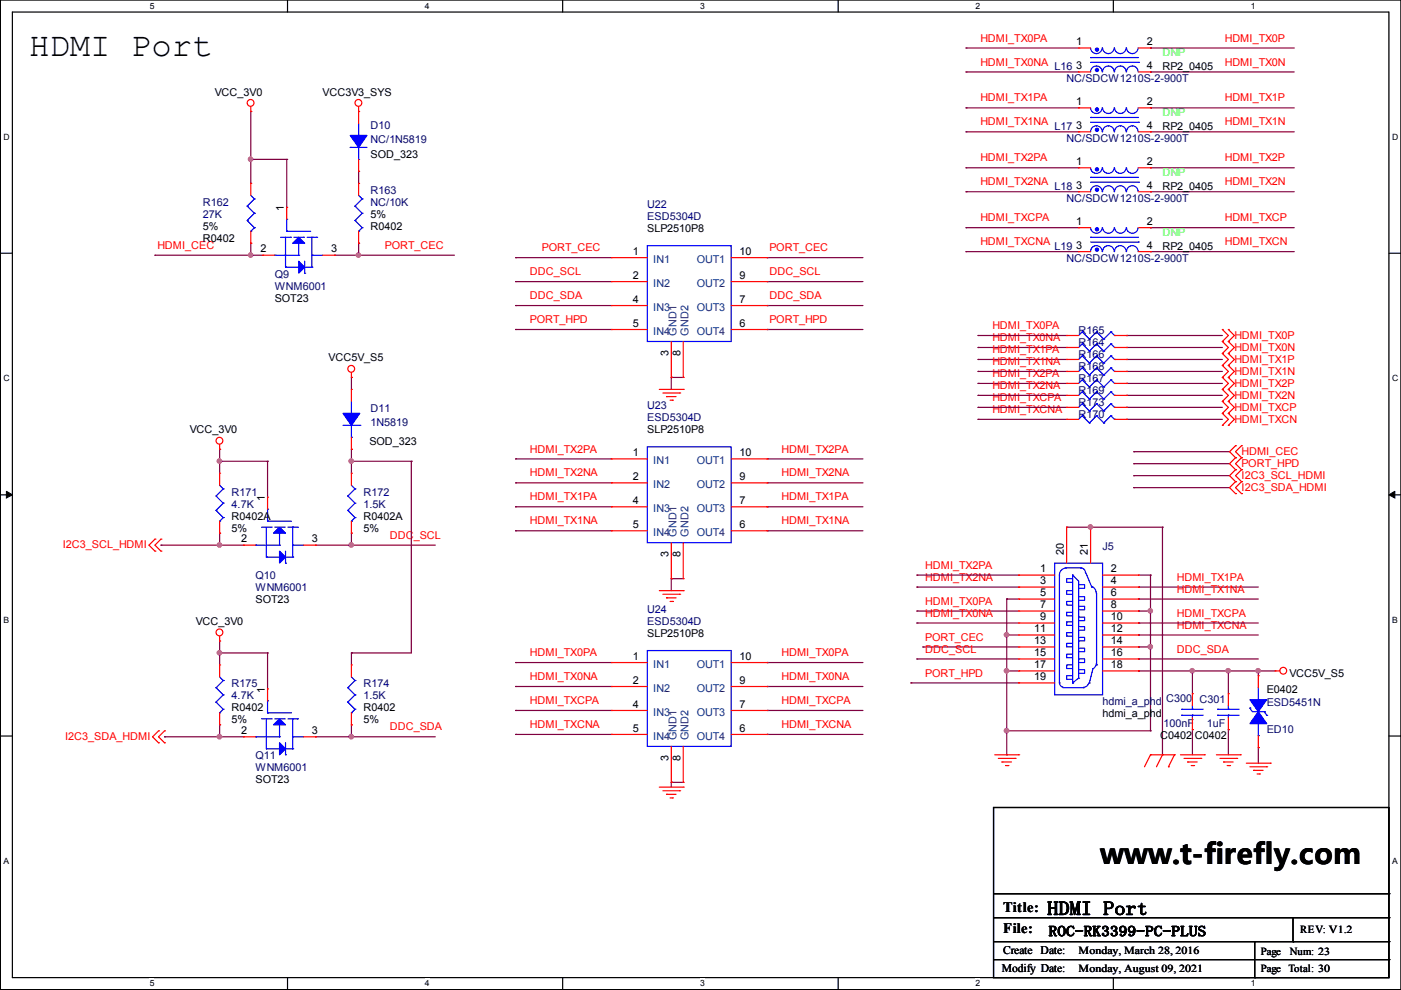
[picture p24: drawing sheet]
<svg xmlns="http://www.w3.org/2000/svg" width="297mm" height="210mm" viewBox="0 0 297 210" stroke-linecap="round" stroke-linejoin="round" font-family="sans-serif">
<defs><g id="words">
<text font-size="7.2" x="6.2" y="12">HDMI Port</text>
<text font-size="6" x="233.3" y="183.2">www.t-firefly.com</text>
<text font-size="4.1" x="222.1" y="194">HDMI Port</text>
<g font-size="3">
<text x="212.7" y="193.3">Title:</text>
<text x="212.7" y="197.9">File:</text>
<text x="222.3" y="198.5">ROC-RK3399-PC-PLUS</text>
</g>
<g font-size="2.5">
<text x="212.7" y="202.4">Create Date:</text>
<text x="212.4" y="206.2">Modify Date:</text>
</g>
<g font-size="2.3" fill="#f00">
<text x="207.9" y="8.8">HDMI_TX0PA</text>
<text x="259.7" y="8.8">HDMI_TX0P</text>
<text x="207.9" y="13.9">HDMI_TX0NA</text>
<text x="259.7" y="13.9">HDMI_TX0N</text>
<text x="207.9" y="21.5">HDMI_TX1PA</text>
<text x="259.7" y="21.5">HDMI_TX1P</text>
<text x="207.9" y="26.6">HDMI_TX1NA</text>
<text x="259.7" y="26.6">HDMI_TX1N</text>
<text x="207.9" y="34.2">HDMI_TX2PA</text>
<text x="259.7" y="34.2">HDMI_TX2P</text>
<text x="207.9" y="39.3">HDMI_TX2NA</text>
<text x="259.7" y="39.3">HDMI_TX2N</text>
<text x="207.9" y="46.9">HDMI_TXCPA</text>
<text x="259.7" y="46.9">HDMI_TXCP</text>
<text x="33.4" y="52.8">HDMI_CEC</text>
<text x="81.6" y="52.8">PORT_CEC</text>
<text x="114.9" y="53.3">PORT_CEC</text>
<text x="163.2" y="53.3">PORT_CEC</text>
<text x="207.9" y="52">HDMI_TXCNA</text>
<text x="259.7" y="52">HDMI_TXCN</text>
<text x="112.4" y="58.3">DDC_SCL</text>
<text x="163.2" y="58.3">DDC_SCL</text>
<text x="112.4" y="63.4">DDC_SDA</text>
<text x="163.2" y="63.4">DDC_SDA</text>
<text x="112.4" y="68.5">PORT_HPD</text>
<text x="163.2" y="68.5">PORT_HPD</text>
<text x="210.4" y="69.8">HDMI_TX0PA</text>
<text x="261.7" y="71.8">HDMI_TX0P</text>
<text x="210.4" y="72.3">HDMI_TX0NA</text>
<text x="210.4" y="74.9">HDMI_TX1PA</text>
<text x="210.4" y="77.4">HDMI_TX1NA</text>
<text x="261.7" y="74.4">HDMI_TX0N</text>
<text x="261.7" y="76.9">HDMI_TX1P</text>
<text x="210.4" y="79.9">HDMI_TX2PA</text>
<text x="210.4" y="82.5">HDMI_TX2NA</text>
<text x="261.7" y="79.4">HDMI_TX1N</text>
<text x="261.7" y="82">HDMI_TX2P</text>
<text x="210.4" y="87.6">HDMI_TXCNA</text>
<text x="210.4" y="85">HDMI_TXCPA</text>
<text x="261.7" y="84.5">HDMI_TX2N</text>
<text x="261.7" y="87.1">HDMI_TXCP</text>
<text x="261.7" y="89.6">HDMI_TXCN</text>
<text x="112.4" y="95.9">HDMI_TX2PA</text>
<text x="165.7" y="95.9">HDMI_TX2PA</text>
<text x="112.4" y="101">HDMI_TX2NA</text>
<text x="165.7" y="101">HDMI_TX2NA</text>
<text x="263.2" y="99">PORT_HPD</text>
<text x="263.2" y="101.5">I2C3_SCL_HDMI</text>
<text x="263.2" y="96.4">HDMI_CEC</text>
<text x="112.4" y="106.1">HDMI_TX1PA</text>
<text x="165.7" y="106.1">HDMI_TX1PA</text>
<text x="263.2" y="104.1">I2C3_SDA_HDMI</text>
<text x="112.4" y="111.2">HDMI_TX1NA</text>
<text x="165.7" y="111.2">HDMI_TX1NA</text>
<text x="13.3" y="116.3">I2C3_SCL_HDMI</text>
<text x="82.6" y="114.2">DDC_SCL</text>
<text x="196.2" y="123.1">HDMI_TX2NA</text>
<text x="196.2" y="120.6">HDMI_TX2PA</text>
<text x="249.5" y="123.1">HDMI_TX1PA</text>
<text x="249.5" y="125.7">HDMI_TX1NA</text>
<text x="196.2" y="128.2">HDMI_TX0PA</text>
<text x="196.2" y="130.7">HDMI_TX0NA</text>
<text x="249.5" y="130.7">HDMI_TXCPA</text>
<text x="196.2" y="135.8">PORT_CEC</text>
<text x="249.5" y="133.3">HDMI_TXCNA</text>
<text x="112.4" y="139.1">HDMI_TX0PA</text>
<text x="165.7" y="139.1">HDMI_TX0PA</text>
<text x="196.2" y="143.4">PORT_HPD</text>
<text x="196.2" y="138.4">DDC_SCL</text>
<text x="249.5" y="138.4">DDC_SDA</text>
<text x="112.4" y="144.2">HDMI_TX0NA</text>
<text x="112.4" y="149.3">HDMI_TXCPA</text>
<text x="165.7" y="144.2">HDMI_TX0NA</text>
<text x="165.7" y="149.3">HDMI_TXCPA</text>
<text x="82.6" y="154.9">DDC_SDA</text>
<text x="112.4" y="154.4">HDMI_TXCNA</text>
<text x="165.7" y="154.4">HDMI_TXCNA</text>
<text x="13.8" y="156.9">I2C3_SDA_HDMI</text>
</g>
<g font-size="2.3">
<text x="228.2" y="9.6">1</text>
<text x="243.2" y="9.6">2</text>
<text x="228.2" y="14.7">3</text>
<text x="243.2" y="14.7">4</text>
<text x="246.5" y="14.9">RP2_0405</text>
<text x="45.6" y="20.2">VCC_3V0</text>
<text x="68.4" y="20.2">VCC3V3_SYS</text>
<text x="228.2" y="22.3">1</text>
<text x="243.2" y="22.3">2</text>
<text x="228.2" y="27.4">3</text>
<text x="243.2" y="27.4">4</text>
<text x="246.5" y="27.6">RP2_0405</text>
<text x="78.6" y="33.5">SOD_323</text>
<text x="228.2" y="35">1</text>
<text x="243.2" y="35">2</text>
<text x="228.2" y="40.1">3</text>
<text x="243.2" y="40.1">4</text>
<text x="246.5" y="40.3">RP2_0405</text>
<text x="60.2" y="44.7" transform="rotate(-90 60.2 44.7)">1</text>
<text x="78.6" y="46.2">5%</text>
<text x="228.2" y="47.7">1</text>
<text x="243.2" y="47.7">2</text>
<text x="43" y="51.2">R0402</text>
<text x="43" y="48.7">5%</text>
<text x="55.2" y="53.5">2</text>
<text x="70.2" y="53.5">3</text>
<text x="78.6" y="48.7">R0402</text>
<text x="137.2" y="49.2">SLP2510P8</text>
<text x="228.2" y="52.8">3</text>
<text x="243.2" y="52.8">4</text>
<text x="246.5" y="53">RP2_0405</text>
<text x="134.2" y="54">1</text>
<text x="134.2" y="59.1">2</text>
<text x="156.8" y="59.1">9</text>
<text x="156.8" y="54">10</text>
<text x="58.3" y="63.9">SOT23</text>
<text x="134.2" y="64.2">4</text>
<text x="156.8" y="64.2">7</text>
<text x="134.2" y="69.3">5</text>
<text x="156.8" y="69.3">6</text>
<text x="69.7" y="76.6">VCC5V_S5</text>
<text x="141.7" y="75.5" transform="rotate(-90 141.7 75.5)">3</text>
<text x="144.3" y="75.5" transform="rotate(-90 144.3 75.5)">8</text>
<text x="40.2" y="91.9">VCC_3V0</text>
<text x="78.3" y="94.4">SOD_323</text>
<text x="137.2" y="91.9">SLP2510P8</text>
<text x="134.2" y="96.7">1</text>
<text x="134.2" y="101.8">2</text>
<text x="156.8" y="101.8">9</text>
<text x="156.8" y="96.7">10</text>
<text x="56.1" y="106.2" transform="rotate(-90 56.1 106.2)">1</text>
<text x="134.2" y="106.9">4</text>
<text x="156.8" y="106.9">7</text>
<text x="49.1" y="110.2">R0402A</text>
<text x="49.1" y="112.7">5%</text>
<text x="77" y="110.2">R0402A</text>
<text x="77" y="112.7">5%</text>
<text x="134.2" y="111.9">5</text>
<text x="156.8" y="111.9">6</text>
<text x="51.1" y="115">2</text>
<text x="66.1" y="115">3</text>
<text x="141.7" y="118.1" transform="rotate(-90 141.7 118.1)">3</text>
<text x="144.3" y="118.1" transform="rotate(-90 144.3 118.1)">8</text>
<text x="225.6" y="117.6" transform="rotate(-90 225.6 117.6)">20</text>
<text x="230.6" y="117.6" transform="rotate(-90 230.6 117.6)">21</text>
<text x="220.6" y="121.3">1</text>
<text x="220.6" y="123.9">3</text>
<text x="235.5" y="121.3">2</text>
<text x="235.5" y="123.9">4</text>
<text x="54.2" y="127.9">SOT23</text>
<text x="220.6" y="126.4">5</text>
<text x="220.6" y="129">7</text>
<text x="220.6" y="131.5">9</text>
<text x="235.5" y="126.4">6</text>
<text x="235.5" y="129">8</text>
<text x="235.5" y="131.5">10</text>
<text x="41.5" y="132.5">VCC_3V0</text>
<text x="137.2" y="135.1">SLP2510P8</text>
<text x="219.3" y="134">11</text>
<text x="219.3" y="136.6">13</text>
<text x="235.5" y="134">12</text>
<text x="235.5" y="136.6">14</text>
<text x="134.2" y="139.9">1</text>
<text x="156.8" y="139.9">10</text>
<text x="219.3" y="139.1">15</text>
<text x="219.3" y="141.7">17</text>
<text x="235.5" y="139.1">16</text>
<text x="235.5" y="141.7">18</text>
<text x="273.4" y="143.4">VCC5V_S5</text>
<text x="56.1" y="146.8" transform="rotate(-90 56.1 146.8)">1</text>
<text x="134.2" y="145">2</text>
<text x="156.8" y="145">9</text>
<text x="219.3" y="144.2">19</text>
<text x="268.6" y="147">E0402</text>
<text x="49.1" y="150.8">R0402</text>
<text x="49.1" y="153.3">5%</text>
<text x="51.1" y="155.6">2</text>
<text x="66.1" y="155.6">3</text>
<text x="77" y="150.8">R0402</text>
<text x="77" y="153.3">5%</text>
<text x="134.2" y="150">4</text>
<text x="134.2" y="155.1">5</text>
<text x="156.8" y="155.1">6</text>
<text x="156.8" y="150">7</text>
<text x="233.8" y="152.1">hdmi_a_phd</text>
<text x="141.7" y="161.3" transform="rotate(-90 141.7 161.3)">3</text>
<text x="144.3" y="161.3" transform="rotate(-90 144.3 161.3)">8</text>
<text x="246" y="156.6">C0402</text>
<text x="253.3" y="156.6">C0402</text>
<text x="54.2" y="166">SOT23</text>
<text x="275.7" y="197.9">REV: V1.2</text>
<text x="228.7" y="202.2">Monday, March 28, 2016</text>
<text x="267.3" y="202.5">Page</text>
<text x="273.5" y="202.5">Num: 23</text>
<text x="228.7" y="206">Monday, August 09, 2021</text>
<text x="267.3" y="206">Page</text>
<text x="273.2" y="206">Total: 30</text>
</g>
<g font-size="2.3" fill="#01ff00">
<text x="246.5" y="11.9">DNP</text>
<text x="246.5" y="24.6">DNP</text>
<text x="246.5" y="37.3">DNP</text>
<text x="246.5" y="50">DNP</text>
</g>
<g font-size="2.3" fill="#00007f">
<text x="223.6" y="14.9">L16</text>
<text x="226.1" y="17.5">NC/SDCW1210S-2-900T</text>
<text x="78.6" y="27.4">D10</text>
<text x="223.6" y="27.6">L17</text>
<text x="78.6" y="30.4">NC/1N5819</text>
<text x="226.1" y="30.2">NC/SDCW1210S-2-900T</text>
<text x="78.6" y="41.1">R163</text>
<text x="223.6" y="40.3">L18</text>
<text x="43" y="43.6">R162</text>
<text x="43" y="46.2">27K</text>
<text x="78.6" y="43.6">NC/10K</text>
<text x="137.2" y="44.1">U22</text>
<text x="137.2" y="46.7">ESD5304D</text>
<text x="226.1" y="42.9">NC/SDCW1210S-2-900T</text>
<text x="223.6" y="53">L19</text>
<text x="58.3" y="58.9">Q9</text>
<text x="226.1" y="55.6">NC/SDCW1210S-2-900T</text>
<text x="58.3" y="61.4">WNM6001</text>
<text x="228.7" y="70.8">R165</text>
<text x="228.7" y="75.9">R166</text>
<text x="228.7" y="73.3">R164</text>
<text x="228.7" y="81">R167</text>
<text x="228.7" y="78.4">R168</text>
<text x="228.7" y="83.5">R169</text>
<text x="78.6" y="87.3">D11</text>
<text x="137.2" y="86.8">U23</text>
<text x="137.2" y="89.3">ESD5304D</text>
<text x="228.7" y="88.6">R170</text>
<text x="228.7" y="86">R173</text>
<text x="78.6" y="90.4">1N5819</text>
<text x="49.1" y="105.1">R171</text>
<text x="49.1" y="107.6">4.7K</text>
<text x="77" y="105.1">R172</text>
<text x="77" y="107.6">1.5K</text>
<text x="233.8" y="116.5">J5</text>
<text x="54.2" y="122.9">Q10</text>
<text x="54.2" y="125.4">WNM6001</text>
<text x="137.2" y="130">U24</text>
<text x="137.2" y="132.5">ESD5304D</text>
<text x="49.1" y="145.7">R175</text>
<text x="49.1" y="148.3">4.7K</text>
<text x="77" y="145.7">R174</text>
<text x="77" y="148.3">1.5K</text>
<text x="233.8" y="149.5">hdmi_a_phd</text>
<text x="247.2" y="148.8">C300</text>
<text x="254.3" y="149">C301</text>
<text x="268.6" y="149.8">ESD5451N</text>
<text x="246.7" y="154.1">100nF</text>
<text x="255.9" y="154.1">1uF</text>
<text x="268.6" y="155.4">ED10</text>
<text x="54.2" y="161">Q11</text>
<text x="54.2" y="163.5">WNM6001</text>
</g>
<g font-size="2.3" fill="#003f7f">
<text x="138.5" y="55.7">IN1</text>
<text x="147.7" y="55.7">OUT1</text>
<text x="138.5" y="60.8">IN2</text>
<text x="138.5" y="65.9">IN3</text>
<text x="147.7" y="65.9">OUT3</text>
<text x="147.7" y="60.8">OUT2</text>
<text x="138.5" y="71">IN4</text>
<text x="143.4" y="71.1" transform="rotate(-90 143.4 71.1)">GND1</text>
<text x="146" y="71.1" transform="rotate(-90 146 71.1)">GND2</text>
<text x="147.7" y="71">OUT4</text>
<text x="138.5" y="98.4">IN1</text>
<text x="147.7" y="98.4">OUT1</text>
<text x="138.5" y="103.5">IN2</text>
<text x="147.7" y="103.5">OUT2</text>
<text x="138.5" y="108.6">IN3</text>
<text x="138.5" y="113.6">IN4</text>
<text x="143.4" y="113.8" transform="rotate(-90 143.4 113.8)">GND1</text>
<text x="146" y="113.8" transform="rotate(-90 146 113.8)">GND2</text>
<text x="147.7" y="113.6">OUT4</text>
<text x="147.7" y="108.6">OUT3</text>
<text x="138.5" y="141.6">IN1</text>
<text x="147.7" y="141.6">OUT1</text>
<text x="138.5" y="146.7">IN2</text>
<text x="147.7" y="146.7">OUT2</text>
<text x="138.5" y="151.7">IN3</text>
<text x="147.7" y="151.7">OUT3</text>
<text x="138.5" y="156.8">IN4</text>
<text x="143.4" y="157" transform="rotate(-90 143.4 157)">GND1</text>
<text x="146" y="157" transform="rotate(-90 146 157)">GND2</text>
<text x="147.7" y="156.8">OUT4</text>
</g>
<g font-size="1.8">
<text x="31.7" y="1.9">5</text>
<text x="90.1" y="1.9">4</text>
<text x="148.4" y="1.9">3</text>
<text x="206.8" y="1.9">2</text>
<text x="265.2" y="1.9">1</text>
<text x=".8" y="29.7">D</text>
<text x="295.1" y="29.7">D</text>
<text x=".8" y="80.9">C</text>
<text x="295.1" y="80.9">C</text>
<text x=".8" y="132.1">B</text>
<text x="295.1" y="132.1">B</text>
<text x=".8" y="183.2">A</text>
<text x="295.1" y="183.2">A</text>
<text x="31.7" y="209.1">5</text>
<text x="90.1" y="209.1">4</text>
<text x="148.4" y="209.1">3</text>
<text x="206.8" y="209.1">2</text>
<text x="265.2" y="209.1">1</text>
</g>
</g></defs>
<path d="M.1 0h296.9v209.8h-296.9zM2.6 2.6h291.9v204.7h-291.9z" fill="none" stroke="#000" stroke-width=".25"/>
<g fill="#fff">
<path d="M31.8 .3h.9v1.9h-.9z"/>
<path d="M31.8 207.5h.9v2h-.9z"/>
</g>
<path d="M61 0v2.6M61 207.3v2.5" fill="none" stroke="#000" stroke-width=".25"/>
<g fill="#fff">
<path d="M90.1 .3h.9v1.9h-.9z"/>
<path d="M90.1 207.5h.9v2h-.9z"/>
</g>
<path d="M119.3 0v2.6M119.3 207.3v2.5" fill="none" stroke="#000" stroke-width=".25"/>
<g fill="#fff">
<path d="M148.4 .3h1v1.9h-1z"/>
<path d="M148.4 207.5h1v2h-1z"/>
</g>
<path d="M177.7 0v2.6M177.7 207.3v2.5" fill="none" stroke="#000" stroke-width=".25"/>
<g fill="#fff">
<path d="M206.8 .3h1v1.9h-1z"/>
<path d="M206.8 207.5h1v2h-1z"/>
</g>
<path d="M236.1 0v2.6M236.1 207.3v2.5" fill="none" stroke="#000" stroke-width=".25"/>
<g fill="#fff">
<path d="M265.2 .3h.9v1.9h-.9z"/>
<path d="M265.2 207.5h.9v2h-.9z"/>
<path d="M.8 28.1h1.1v2h-1.1z"/>
<path d="M295.1 28.1h1.2v2h-1.2z"/>
<path d="M.8 79.3h1.1v1.9h-1.1z"/>
<path d="M295.1 79.3h1.2v1.9h-1.2z"/>
</g>
<path d="M.1 53.7h2.5M294.5 53.7h2.5" fill="none" stroke="#000" stroke-width=".25"/>
<g fill="#fff">
<path d="M.8 130.5h1.1v1.9h-1.1z"/>
<path d="M295.1 130.5h1.1v1.9h-1.1z"/>
</g>
<path d="M.1 104.9h2.5M294.5 104.9h2.5" fill="none" stroke="#000" stroke-width=".25"/>
<path d="M1.4 104.2l1.2 .7-1.2 .7zM294.5 104.9l1.2-.7v1.4z" fill="#000" stroke="#000" stroke-width=".21"/>
<g fill="#fff">
<path d="M.8 181.6h1v2h-1z"/>
<path d="M295.1 181.6h1.1v2h-1.1z"/>
</g>
<g fill="none" stroke="#000" stroke-width=".25">
<path d="M.1 156.1h2.5M294.5 156.1h2.5M210.7 171.2h83.8v36.1h-83.8zM210.7 189.5h83.8M210.7 194.6h83.8M210.7 199.7h83.8M266 199.7v7.6M274.2 199.7h.1M274.2 194.6v5.1M294.5 189.5h.1M294.5 194.6h.1M294.5 199.7h.1"/>
<path d="M210.7 203.5h83.8M266 207.3h.1M294.5 203.5h.1"/>
</g>
<g fill="none" stroke="#7f003f" stroke-width=".25">
<path d="M204.8 15.3h.1M204.8 10.2h.1M204.8 15.3h23.9M204.8 10.2h23.9M243.9 10.2h.1M243.9 15.3h.1M243.9 15.3h30.5M243.9 10.2h30.5M53.2 23.6h.1M53.2 33.8h.1M53.2 23.6v15.3M53.2 33.8h7.6"/>
<path d="M60.8 33.8h.1M60.8 33.8v10.2M76 36.3h.1M76 36.3v2.6M204.8 22.9h.1M204.8 28h.1M204.8 35.6h.1M204.8 22.9h23.9M204.8 28h23.9M204.8 35.6h23.9M243.9 28h.1M243.9 22.9h.1"/>
<path d="M243.9 35.6h.1M243.9 22.9h30.5M243.9 28h30.5M243.9 35.6h30.5M32.9 54.1h.1M32.9 54.1h22.8M53.2 51.6h.1M53.2 54.1h.1M53.2 51.6v2.5M71 54.1h.1M71 54.1h25.4M76 54.1h.1"/>
<path d="M76 51.6h.1M76 51.6v2.5M109.3 54.6h.1M109.3 59.7h.1M109.3 54.6h20.3M109.3 59.7h20.3M162.6 54.6h.1M162.6 59.7h.1M162.6 54.6h20.4M162.6 59.7h20.4M204.8 40.7h.1M204.8 48.3h.1"/>
<path d="M204.8 53.4h.1M204.8 40.7h23.9M204.8 48.3h23.9M204.8 53.4h23.9M243.9 40.7h.1M243.9 48.3h.1M243.9 53.4h.1M243.9 40.7h30.5M243.9 48.3h30.5M243.9 53.4h30.5M109.3 64.8h.1M109.3 69.9h.1"/>
<path d="M109.3 64.8h20.3M109.3 69.9h20.3M162.6 64.8h.1M162.6 69.9h.1M162.6 64.8h20.4M162.6 69.9h20.4M207.3 73.7h.1M207.3 76.2h.1M207.3 78.8h.1M207.3 71.1h.1M207.3 71.1h18.8M207.3 73.7h18.8"/>
<path d="M207.3 76.2h18.8M207.3 78.8h18.8M238.8 71.1h.1M238.8 73.7h.1M238.8 76.2h.1M238.8 78.8h.1M238.8 71.1h20.4M238.8 73.7h20.4M238.8 76.2h20.4M238.8 78.8h20.4M46.6 97.8h.1M46.6 95.3h.1"/>
<path d="M46.6 95.3v5M46.6 97.8h10.1M56.7 97.8h.1M56.7 97.8v7.6M74.5 95.3h.1M74.5 80h.1M74.5 97.8h.1M74.5 80v2.6M74.5 95.3v5M74.5 97.8h12.7M87.2 97.8h.1M87.2 97.8v40.6h-12.7"/>
<path d="M109.3 97.3h.1M109.3 97.3h20.3M142.3 80h.1M142.3 80v2.6M142.3 80h2.6M162.6 97.3h.1M162.6 97.3h20.4M207.3 88.9h.1M207.3 86.4h.1M207.3 81.3h.1M207.3 83.8h.1M207.3 81.3h18.8"/>
<path d="M207.3 83.8h18.8M207.3 86.4h18.8M207.3 88.9h18.8M238.8 81.3h.1M238.8 83.8h.1M238.8 86.4h.1M238.8 88.9h.1M238.8 81.3h20.4M238.8 83.8h20.4M238.8 86.4h20.4M238.8 88.9h20.4M240.4 98.3h.1"/>
<path d="M240.4 95.8h.1M240.4 98.3h20.3M240.4 95.8h20.3M34.1 115.6h.1M34.1 115.6h17.5M46.6 115.6h.1M46.6 113h.1M46.6 113v2.6M66.9 115.6h.1M66.9 115.6h25.4M74.5 115.6h.1M74.5 113h.1"/>
<path d="M74.5 113v2.6M109.3 102.4h.1M109.3 107.5h.1M109.3 112.5h.1M109.3 102.4h20.3M109.3 107.5h20.3M109.3 112.5h20.3M162.6 107.5h.1M162.6 102.4h.1M162.6 112.5h.1M162.6 102.4h20.4M162.6 107.5h20.4"/>
<path d="M162.6 112.5h20.4M226.1 111.8h.1M226.1 111.8h20.4M231.2 111.8h.1M240.4 100.9h.1M240.4 103.4h.1M240.4 100.9h20.3M240.4 103.4h20.3M246.5 111.8h.1M246.5 111.8v48.2M46.6 138.4h.1M46.6 135.9h.1"/>
<path d="M46.6 135.9v5.1M46.6 138.4h10.1M56.7 138.4h.1M56.7 138.4v7.7M74.5 138.4h.1M74.5 138.4v2.6M142.3 122.7h.1M142.3 122.7h2.6M142.3 122.7v2.5M194.4 129.6h.1M194.4 124.5h.1M194.4 132.1h.1"/>
<path d="M194.4 121.9h.1M194.4 139.7h.1M194.4 129.6h21.6M194.4 124.5h21.6M194.4 139.7h21.6M194.4 132.1h21.6M194.4 121.9h21.6M195.7 137.2h.1M195.7 137.2h20.3M213.4 127h.1M213.4 134.6h.1M213.4 134.6h2.6"/>
<path d="M213.4 127v33M213.4 127h2.6M241.4 134.6h.1M241.4 139.7h.1M241.4 124.5h.1M241.4 132.1h.1M241.4 127h.1M241.4 129.6h.1M241.4 137.2h.1M241.4 137.2h2.5M241.4 129.6h2.5M241.4 134.6h25.4"/>
<path d="M241.4 124.5h25.4M241.4 139.7h25.4M241.4 132.1h25.4M241.4 127h25.4M241.4 121.9h2.5M243.9 121.9h.1M243.9 129.6h.1M243.9 137.2h.1M243.9 121.9v33.1M34.9 156.2h.1M34.9 156.2h16.7M46.6 153.7h.1"/>
<path d="M46.6 156.2h.1M46.6 153.7v2.5M66.9 156.2h.1M66.9 156.2h25.4M74.5 153.7h.1M74.5 156.2h.1M74.5 153.7v2.5M109.3 155.7h.1M109.3 140.5h.1M109.3 145.6h.1M109.3 150.6h.1M109.3 145.6h20.3"/>
<path d="M109.3 155.7h20.3M109.3 150.6h20.3M109.3 140.5h20.3M162.6 145.6h.1M162.6 155.7h.1M162.6 150.6h.1M162.6 140.5h.1M162.6 145.6h20.4M162.6 155.7h20.4M162.6 150.6h20.4M162.6 140.5h20.4M193.1 144.8h.1"/>
<path d="M193.1 144.8h22.9M213.4 142.3h.1M213.4 155h.1M213.4 142.3h2.6M213.4 155h30.5M241.4 142.3h.1M241.4 142.3h28.9M243.9 155h.1M252.8 154.7h.1M252.8 142.3h.1M252.8 142.3v4.8M252.8 154.7v5.3"/>
<path d="M260.4 154.7h.1M260.4 142.3h.1M260.4 142.3v4.8M260.4 154.7v5.3M266.8 142.3h.1M266.8 158.5h.1M266.8 142.3v1M266.8 158.5v3.3M142.3 165.9h.1M142.3 165.9h2.6M142.3 165.9v1M213.4 160h.1"/>
</g>
<g fill="#f0f" stroke="#f0f" stroke-width=".25">
<circle cx="74.5" cy="115.5" r=".47"/>
<circle cx="46.5" cy="115.5" r=".47"/>
<circle cx="46.5" cy="97.8" r=".47"/>
<circle cx="74.5" cy="156.2" r=".47"/>
<circle cx="46.5" cy="156.2" r=".47"/>
<circle cx="46.5" cy="138.4" r=".47"/>
<circle cx="74.5" cy="97.8" r=".47"/>
<circle cx="53.1" cy="33.8" r=".47"/>
<circle cx="53.1" cy="54.1" r=".47"/>
<circle cx="76" cy="54.1" r=".47"/>
<circle cx="213.4" cy="134.6" r=".47"/>
<circle cx="231.2" cy="111.7" r=".47"/>
<circle cx="213.4" cy="142.2" r=".47"/>
<circle cx="252.8" cy="142.2" r=".47"/>
<circle cx="266.7" cy="142.2" r=".47"/>
<circle cx="260.4" cy="142.2" r=".47"/>
<circle cx="243.9" cy="129.5" r=".47"/>
<circle cx="243.9" cy="137.1" r=".47"/>
<circle cx="213.4" cy="154.9" r=".47"/>
</g>
<g fill="none" stroke="#f00" stroke-width=".25">
<path d="M228.7 10.2h.1M228.7 15.3h.1M228.7 10.2h2.5M228.7 15.3h2.5M241.4 10.2h2.5M241.4 15.3h2.5M243.9 10.2h.1M243.9 15.3h.1M53.2 23.6h.1M53.2 38.9h.1M53.2 22.6v1M53.2 38.9v2.5"/>
<path d="M76 23.6h.1M76 36.3h.1M76 38.9h.1M76 22.6v3.6M76 33.8v2.5M76 38.9v2.5M228.7 35.6h.1M228.7 22.9h.1M228.7 28h.1M228.7 35.6h2.5M228.7 22.9h2.5M228.7 28h2.5"/>
<path d="M241.4 35.6h2.5M241.4 22.9h2.5M241.4 28h2.5M243.9 35.6h.1M243.9 22.9h.1M243.9 28h.1M53.2 51.6h.1M53.2 49v2.6M55.7 54.1h.1M55.7 54.1h2.6M60.8 44h.1M60.8 44v2.5"/>
<path d="M68.4 54.1h2.6M71 54.1h.1M76 51.6h.1M76 49v2.6M129.6 54.6h.1M129.6 59.7h.1M129.6 54.6h7.6M129.6 59.7h7.6M155 54.6h7.6M155 59.7h7.6M162.6 59.7h.1M162.6 54.6h.1"/>
<path d="M228.7 48.3h.1M228.7 53.4h.1M228.7 40.7h.1M228.7 48.3h2.5M228.7 53.4h2.5M228.7 40.7h2.5M241.4 48.3h2.5M241.4 53.4h2.5M241.4 40.7h2.5M243.9 48.3h.1M243.9 53.4h.1M243.9 40.7h.1"/>
<path d="M74.5 79v1M129.6 64.8h.1M129.6 69.9h.1M129.6 64.8h7.6M129.6 69.9h7.6M142.3 72.4v7.6M144.9 72.4v7.6M155 64.8h7.6M155 69.9h7.6M162.6 69.9h.1M162.6 64.8h.1M226.1 71.1h.1"/>
<path d="M226.1 78.8h.1M226.1 76.2h.1M226.1 73.7h.1M226.1 71.1h2.6M226.1 78.8h2.6M226.1 76.2h2.6M226.1 73.7h2.6M236.3 71.1h2.5M236.3 78.8h2.5M236.3 76.2h2.5M236.3 73.7h2.5M238.8 71.1h.1"/>
<path d="M238.8 78.8h.1M238.8 76.2h.1M238.8 73.7h.1M259.2 74.9h.1M259.2 72.4h.1M259.2 69.9h.1M259.2 77.5h.1M259.2 72.4l1.2 1.3-1.2 1.2M259.2 69.9l1.2 1.2-1.2 1.3M259.2 74.9l1.2 1.3-1.2 1.3M259.2 77.5l1.2 1.3-1.2 1.2M260.4 74.9h.1"/>
<path d="M260.4 72.4h.1M260.4 69.9h.1M260.4 77.5h.1M260.4 72.4l1.3 1.3-1.3 1.2M260.4 69.9l1.3 1.2-1.3 1.3M260.4 74.9l1.3 1.3-1.3 1.3M260.4 77.5l1.3 1.3-1.3 1.2M46.6 95.3h.1M46.6 94.2v1.1M74.5 80h.1M74.5 82.6h.1M74.5 95.3h.1"/>
<path d="M74.5 82.6v2.5M74.5 92.7v2.6M129.6 97.3h.1M129.6 97.3h7.6M139.8 82.6h5.1M140.5 83.3h3.6M141.3 84.1h.1M141.3 84.1h2M142.1 84.9h.5M142.3 80h.1M142.6 84.9h.1M144.1 83.3h.1"/>
<path d="M144.9 82.6h.1M144.9 80h.1M155 97.3h7.6M162.6 97.3h.1M226.1 81.3h.1M226.1 88.9h.1M226.1 86.4h.1M226.1 83.8h.1M226.1 81.3h2.6M226.1 88.9h2.6M226.1 86.4h2.6M226.1 83.8h2.6"/>
<path d="M236.3 81.3h2.5M236.3 88.9h2.5M236.3 86.4h2.5M236.3 83.8h2.5M238.8 81.3h.1M238.8 88.9h.1M238.8 86.4h.1M238.8 83.8h.1M259.2 80h.1M259.2 82.6h.1M259.2 85.1h.1M259.2 87.6h.1"/>
<path d="M259.2 90.2h.1M259.2 80l1.2 1.3-1.2 1.3M259.2 82.6l1.2 1.2-1.2 1.3M259.2 85.1l1.2 1.3-1.2 1.2M259.2 87.6l1.2 1.3-1.2 1.3M260.4 80h.1M260.4 82.6h.1M260.4 85.1h.1M260.4 87.6h.1M260.4 90.2h.1M260.4 80l1.3 1.3-1.3 1.3M260.4 82.6l1.3 1.2-1.3 1.3"/>
<path d="M260.4 85.1l1.3 1.3-1.3 1.2M260.4 87.6l1.3 1.3-1.3 1.3M262 97h.1M262 99.6h.1M262 94.5h.1M262 97l-1.3 1.3 1.3 1.3M262 99.6l-1.3 1.3 1.3 1.2M262 94.5l-1.3 1.3 1.3 1.2M263.2 99.6h.1M263.2 97h.1M263.2 94.5h.1M263.2 97l-1.2 1.3 1.2 1.3"/>
<path d="M263.2 99.6l-1.2 1.3 1.2 1.2M263.2 94.5l-1.2 1.3 1.2 1.2M32.9 114.3h.1M32.9 116.9h.1M32.9 114.3l-1.3 1.3 1.3 1.3M34.1 114.3h.1M34.1 116.9h.1M34.1 114.3l-1.2 1.3 1.2 1.3M46.6 100.3h.1M46.6 113h.1M46.6 100.3v2.6M46.6 110.5v2.5"/>
<path d="M51.6 115.6h.1M51.6 115.6h2.6M56.7 105.4h.1M56.7 105.4v2.6M64.3 115.6h2.6M66.9 115.6h.1M74.5 100.3h.1M74.5 113h.1M74.5 100.3v2.6M74.5 110.5v2.5M129.6 102.4h.1M129.6 107.5h.1"/>
<path d="M129.6 112.5h.1M129.6 102.4h7.6M129.6 107.5h7.6M129.6 112.5h7.6M142.3 115.1v7.6M144.9 115.1v7.6M155 102.4h7.6M155 107.5h7.6M155 112.5h7.6M162.6 112.5h.1M162.6 107.5h.1M162.6 102.4h.1"/>
<path d="M226.1 111.8h.1M226.1 111.8v7.6M231.2 111.8h.1M231.2 111.8v7.6M262 102.1h.1M262 104.7h.1M262 102.1l-1.3 1.3 1.3 1.3M263.2 102.1h.1M263.2 104.7h.1M263.2 102.1l-1.2 1.3 1.2 1.3M46.6 135.9h.1M46.6 134.9v1"/>
<path d="M139.8 125.2h5.1M140.5 126h3.6M141.3 126.8h.1M141.3 126.8h2M142.1 127.5h.5M142.3 122.7h.1M142.6 127.5h.1M144.1 126h.1M144.9 125.2h.1M144.9 122.7h.1M216 121.9h.1M216 124.5h.1"/>
<path d="M216 127h.1M216 129.6h.1M216 132.1h.1M216 134.6h.1M216 137.2h.1M216 139.7h.1M216 121.9h7.6M216 124.5h7.6M216 127h7.6M216 129.6h7.6M216 132.1h7.6M216 134.6h7.6"/>
<path d="M216 137.2h7.6M216 139.7h7.6M233.8 121.9h7.6M233.8 124.5h7.6M233.8 127h7.6M233.8 129.6h7.6M233.8 132.1h7.6M233.8 134.6h7.6M233.8 137.2h7.6M233.8 139.7h7.6M241.4 121.9h.1M241.4 124.5h.1"/>
<path d="M241.4 127h.1M241.4 129.6h.1M241.4 132.1h.1M241.4 134.6h.1M241.4 137.2h.1M241.4 139.7h.1M33.6 155h.1M33.6 157.5h.1M33.6 155l-1.3 1.2 1.3 1.3M34.9 155h.1M34.9 157.5h.1M34.9 155l-1.3 1.2 1.3 1.3"/>
<path d="M46.6 141h.1M46.6 153.7h.1M46.6 141v2.5M46.6 151.1v2.6M51.6 156.2h.1M51.6 156.2h2.6M56.7 146.1h.1M56.7 146.1v2.5M64.3 156.2h2.6M66.9 156.2h.1M74.5 141h.1M74.5 153.7h.1"/>
<path d="M74.5 141v2.5M74.5 151.1v2.6M129.6 140.5h.1M129.6 145.6h.1M129.6 150.6h.1M129.6 155.7h.1M129.6 140.5h7.6M129.6 145.6h7.6M129.6 150.6h7.6M129.6 155.7h7.6M142.3 158.3v7.6M144.9 158.3v7.6"/>
<path d="M155 140.5h7.6M155 145.6h7.6M155 150.6h7.6M155 155.7h7.6M162.6 155.7h.1M162.6 150.6h.1M162.6 145.6h.1M162.6 140.5h.1M216 142.3h.1M216 144.8h.1M216 142.3h7.6M216 144.8h7.6"/>
<path d="M233.8 142.3h7.6M241.4 142.3h.1M252.8 154.7h.1M252.8 147.1h.1M252.8 147.1v2.5M252.8 152.2v2.5M260.4 154.7h.1M260.4 147.1h.1M260.4 147.1v2.5M260.4 152.2v2.5M266.8 143.3h.1M266.8 158.5h.1"/>
<path d="M266.8 143.3v2.5M266.8 156v2.5M270.3 142.3h.1M270.3 142.3h1.1M139.8 166.9h5.1M140.5 167.7h3.6M141.3 168.4h.1M141.3 168.4h2M142.1 169.2h.5M142.3 165.9h.1M142.6 169.2h.1M144.1 167.7h.1"/>
<path d="M144.9 166.9h.1M144.9 165.9h.1M210.9 160h5.1M211.7 160.8h3.5M212.4 161.6h.1M212.4 161.6h2.1M213.2 162.3h.5M213.7 162.3h.1M215.2 160.8h.1M216 160h.1M243.9 160h.1M243.9 160h5.1"/>
<path d="M243.9 160l-1.2 2.6M246.5 160h.1M246.5 160l-1.3 2.6M247.7 162.6h.1M249 160h.1M249 160l-1.3 2.6M250.3 160h5.1M251 160.8h3.6M251.8 161.6h.1M251.8 161.6h2M252.6 162.3h.5M253.1 162.3h.1"/>
<path d="M254.6 160.8h.1M255.4 160h.1M257.9 160h5.1M258.7 160.8h3.5M259.4 161.6h.1M259.4 161.6h2.1M260.2 162.3h.5M260.7 162.3h.1M262.2 160.8h.1M263 160h.1M264.2 161.8h5.1M265 162.6h3.6"/>
<path d="M265.8 163.3h.1M265.8 163.3h2M266.5 164.1h.5M267 164.1h.1M268.6 162.6h.1M269.3 161.8h.1"/>
<circle cx="53.1" cy="21.8" r=".72"/>
<circle cx="76" cy="21.8" r=".72"/>
<circle cx="74.5" cy="78.2" r=".72"/>
<circle cx="46.5" cy="93.4" r=".72"/>
<circle cx="46.5" cy="134.1" r=".72"/>
<circle cx="272.1" cy="142.2" r=".72"/>
</g>
<g fill="none" stroke="#00f" stroke-width=".25">
<path d="M231.2 12.2h.1M231.2 13.2h10.2M231.2 12.2h10.2M233.7 15.2a1.23 1.23 0 0 0-1.3-1.2 1.23 1.23 0 0 0-1.2 1.3M233.7 10.2a1.23 1.23 0 0 1-1.2 1.2 1.23 1.23 0 0 1-1.3-1.2M236.2 15.2a1.23 1.23 0 0 0-1.2-1.2 1.23 1.23 0 0 0-1.2 1.3M236.2 10.2a1.23 1.23 0 0 1-1.2 1.2 1.23 1.23 0 0 1-1.2-1.2M238.8 15.2a1.23 1.23 0 0 0-1.3-1.2 1.23 1.23 0 0 0-1.2 1.3M238.8 10.2a1.23 1.23 0 0 1-1.3 1.2 1.23 1.23 0 0 1-1.2-1.2M241.3 15.2a1.23 1.23 0 0 0-1.2-1.2 1.23 1.23 0 0 0-1.3 1.3M241.3 10.2a1.23 1.23 0 0 1-1.2 1.2 1.23 1.23 0 0 1-1.3-1.2M241.4 13.2h.1"/>
<path d="M74.3 31.3h.1M74.3 31.3h3.5M76 28.7h.1M76 33.8h.1M76 26.2v2.5M76 31.3v2.5M231.2 37.6h.1M231.2 24.9h.1M231.2 38.6h10.2M231.2 37.6h10.2M231.2 25.9h10.2M231.2 24.9h10.2"/>
<path d="M233.7 35.6a1.23 1.23 0 0 1-1.2 1.2 1.23 1.23 0 0 1-1.3-1.2M233.7 27.9a1.23 1.23 0 0 0-1.3-1.2 1.23 1.23 0 0 0-1.2 1.3M233.7 22.9a1.23 1.23 0 0 1-1.2 1.2 1.23 1.23 0 0 1-1.3-1.2M236.2 35.6a1.23 1.23 0 0 1-1.2 1.2 1.23 1.23 0 0 1-1.2-1.2M236.2 27.9a1.23 1.23 0 0 0-1.2-1.2 1.23 1.23 0 0 0-1.2 1.3M236.2 22.9a1.23 1.23 0 0 1-1.2 1.2 1.23 1.23 0 0 1-1.2-1.2M238.8 35.6a1.23 1.23 0 0 1-1.3 1.2 1.23 1.23 0 0 1-1.2-1.2M238.8 27.9a1.23 1.23 0 0 0-1.3-1.2 1.23 1.23 0 0 0-1.2 1.3M238.8 22.9a1.23 1.23 0 0 1-1.3 1.2 1.23 1.23 0 0 1-1.2-1.2M241.3 35.6a1.23 1.23 0 0 1-1.2 1.2 1.23 1.23 0 0 1-1.3-1.2M241.3 27.9a1.23 1.23 0 0 0-1.2-1.2 1.23 1.23 0 0 0-1.3 1.3M241.3 22.9a1.23 1.23 0 0 1-1.2 1.2 1.23 1.23 0 0 1-1.3-1.2"/>
<path d="M241.4 38.6h.1M241.4 25.9h.1M52.4 43.7h.1M52.4 46.8h.1M52.4 43.7l1.5 1.5M52.4 46.8l1.5 1.5M53.2 49h.1M53.2 41.4l.7 .8M53.9 42.2h.1M53.9 45.2h.1M53.9 48.3h.1M53.9 42.2l-1.5 1.5"/>
<path d="M53.9 45.2l-1.5 1.6M53.9 48.3l-.7 .7M58.3 54.1h.1M58.3 54.1h5M59.5 50.3h2.1M60.5 56.7h.1M60.5 50.3v6.4M60.5 56.7h2.8M60.8 49h.1M60.8 46.5h.1M60.8 49h5.1M60.8 46.5v2.5"/>
<path d="M61.6 50.3h.1M62.3 50.3h2M63.3 56.7h.1M63.3 54.1h.1M63.3 51.6v2.5M64.3 50.3h.1M64.6 57.9h.1M64.6 55.4v2.5M64.6 56.7h1.5M65.1 50.3h2M66.1 56.7h.1M66.1 50.3h.1"/>
<path d="M66.1 54.1h.1M66.1 50.3v6.4M66.1 54.1h2.3M67.1 50.3h.1M75.3 43.7h.1M75.3 46.8h.1M75.3 43.7l1.5 1.5M75.3 46.8l1.5 1.5M76 49h.1M76 41.4l.8 .8M76.8 42.2h.1M76.8 45.2h.1"/>
<path d="M76.8 48.3h.1M76.8 42.2l-1.5 1.5M76.8 45.2l-1.5 1.6M76.8 48.3l-.8 .7M137.2 52.1h17.8v20.3h-17.8zM231.2 50.3h.1M231.2 51.3h10.2M231.2 50.3h10.2M233.7 53.3a1.23 1.23 0 0 0-1.3-1.2 1.23 1.23 0 0 0-1.2 1.3M233.7 48.3a1.23 1.23 0 0 1-1.2 1.2 1.23 1.23 0 0 1-1.3-1.2M233.7 40.6a1.23 1.23 0 0 0-1.3-1.2 1.23 1.23 0 0 0-1.2 1.3M236.2 53.3a1.23 1.23 0 0 0-1.2-1.2 1.23 1.23 0 0 0-1.2 1.3"/>
<path d="M236.2 48.3a1.23 1.23 0 0 1-1.2 1.2 1.23 1.23 0 0 1-1.2-1.2M236.2 40.6a1.23 1.23 0 0 0-1.2-1.2 1.23 1.23 0 0 0-1.2 1.3M238.8 53.3a1.23 1.23 0 0 0-1.3-1.2 1.23 1.23 0 0 0-1.2 1.3M238.8 48.3a1.23 1.23 0 0 1-1.3 1.2 1.23 1.23 0 0 1-1.2-1.2M238.8 40.6a1.23 1.23 0 0 0-1.3-1.2 1.23 1.23 0 0 0-1.2 1.3M241.3 53.3a1.23 1.23 0 0 0-1.2-1.2 1.23 1.23 0 0 0-1.3 1.3M241.3 48.3a1.23 1.23 0 0 1-1.2 1.2 1.23 1.23 0 0 1-1.3-1.2M241.3 40.6a1.23 1.23 0 0 0-1.2-1.2 1.23 1.23 0 0 0-1.3 1.3M241.4 51.3h.1M229.4 70.4h.1M229.4 78h.1M229.4 75.5h.1"/>
<path d="M229.4 72.9h.1M229.4 70.4l-.7 .7M229.4 70.4l1.6 1.5M229.4 78l-.7 .8M229.4 78l1.6 1.5M229.4 75.5l-.7 .7M229.4 75.5l1.6 1.5M229.4 72.9l-.7 .8M229.4 72.9l1.6 1.5M231 71.9h.1M231 79.5h.1M231 77h.1"/>
<path d="M231 74.4h.1M232.5 70.4h.1M232.5 78h.1M232.5 75.5h.1M232.5 72.9h.1M232.5 70.4l-1.5 1.5M232.5 70.4l1.5 1.5M232.5 78l-1.5 1.5M232.5 78l1.5 1.5M232.5 75.5l-1.5 1.5M232.5 75.5l1.5 1.5M232.5 72.9l-1.5 1.5"/>
<path d="M232.5 72.9l1.5 1.5M234 71.9h.1M234 79.5h.1M234 77h.1M234 74.4h.1M235.5 70.4h.1M235.5 78h.1M235.5 75.5h.1M235.5 72.9h.1M235.5 70.4l-1.5 1.5M235.5 70.4l.8 .7M235.5 78l-1.5 1.5"/>
<path d="M235.5 78l.8 .8M235.5 75.5l-1.5 1.5M235.5 75.5l.8 .7M235.5 72.9l-1.5 1.5M235.5 72.9l.8 .8M236.3 71.1h.1M236.3 78.8h.1M236.3 76.2h.1M236.3 73.7h.1M72.7 90.2h3.6M74.5 87.6h.1M74.5 92.7h.1"/>
<path d="M74.5 85.1v2.5M74.5 90.2v2.5M76.3 90.2h.1M137.2 94.8h17.8v20.3h-17.8zM229.4 80.5h.1M229.4 88.2h.1M229.4 85.6h.1M229.4 83.1h.1M229.4 80.5l-.7 .8M229.4 80.5l1.6 1.6M229.4 88.2l-.7 .7M229.4 88.2l1.6 1.5"/>
<path d="M229.4 85.6l-.7 .8M229.4 85.6l1.6 1.5M229.4 83.1l-.7 .7M229.4 83.1l1.6 1.5M231 82.1h.1M231 89.7h.1M231 87.1h.1M231 84.6h.1M232.5 80.5h.1M232.5 88.2h.1M232.5 85.6h.1M232.5 83.1h.1"/>
<path d="M232.5 80.5l-1.5 1.6M232.5 80.5l1.5 1.6M232.5 88.2l-1.5 1.5M232.5 88.2l1.5 1.5M232.5 85.6l-1.5 1.5M232.5 85.6l1.5 1.5M232.5 83.1l-1.5 1.5M232.5 83.1l1.5 1.5M234 82.1h.1M234 89.7h.1M234 87.1h.1M234 84.6h.1"/>
<path d="M235.5 80.5h.1M235.5 88.2h.1M235.5 85.6h.1M235.5 83.1h.1M235.5 80.5l-1.5 1.6M235.5 80.5l.8 .8M235.5 88.2l-1.5 1.5M235.5 88.2l.8 .7M235.5 85.6l-1.5 1.5M235.5 85.6l.8 .8M235.5 83.1l-1.5 1.5M235.5 83.1l.8 .7"/>
<path d="M236.3 81.3h.1M236.3 88.9h.1M236.3 86.4h.1M236.3 83.8h.1M45.8 105.2h.1M45.8 108.2h.1M45.8 105.2l1.5 1.5M45.8 108.2l1.5 1.5M46.6 110.5h.1M46.6 102.9l.7 .7M47.3 103.6h.1M47.3 106.7h.1"/>
<path d="M47.3 109.7h.1M47.3 103.6l-1.5 1.6M47.3 106.7l-1.5 1.5M47.3 109.7l-.7 .8M54.2 115.6h.1M54.2 115.6h5.1M55.5 111.8h2M56.5 118.1h.1M56.5 111.8v6.3M56.5 118.1h2.8M56.7 110.5h.1M56.7 108h.1"/>
<path d="M56.7 110.5h5.1M56.7 108v2.5M57.5 111.8h.1M58.3 111.8h2M59.3 118.1h.1M59.3 115.6h.1M59.3 113v2.6M60.3 111.8h.1M60.5 119.4h.1M60.5 116.9v2.5M60.5 118.1h1.6M61 111.8h2.1"/>
<path d="M62.1 118.1h.1M62.1 111.8h.1M62.1 115.6h.1M62.1 111.8v6.3M62.1 115.6h2.2M63.1 111.8h.1M73.7 105.2h.1M73.7 108.2h.1M73.7 105.2l1.6 1.5M73.7 108.2l1.6 1.5M74.5 110.5h.1M74.5 102.9l.8 .7"/>
<path d="M75.3 103.6h.1M75.3 106.7h.1M75.3 109.7h.1M75.3 103.6l-1.6 1.6M75.3 106.7l-1.6 1.5M75.3 109.7l-.8 .8M223.6 119.4h10.2v27.9h-10.2zM137.2 137.9h17.8v20.4h-17.8zM224.6 121.9v22.9M225.9 120.4h3.3M226.2 120.4a1.49 1.49 0 0 0-1.6 1.8M227.4 121.9h.1"/>
<path d="M227.4 122.7h-1.3v.8h1.3M227.4 125.2h-1.3v.8h1.3M227.4 127.5h-1.3v.8h1.3M227.4 129.8h-1.3v.8h1.3M227.4 131.8h-1.3v.8h1.3M227.4 134.1h-1.3v.8h1.3M227.4 136.4h-1.3v.8h1.3M227.4 138.7h-1.3v.8h1.3M227.4 121.9v22.9M227.4 121.9l1.3 1.3v20.6M228.7 124h1.3v.7h-1.3M228.7 126.5h1.3v.8h-1.3"/>
<path d="M228.7 128.5h1.3v.8h-1.3M228.7 130.8h1.3v.8h-1.3M228.7 132.9h1.3v.7h-1.3M228.7 135.1h1.3v.8h-1.3M228.7 137.4h1.3v.8h-1.3M228.7 139.7h1.3v.8h-1.3M229.2 120.4a.98 .98 0 0 1 .9 1M229.2 120.4h.1M230.2 121.4l1.3 3.1M231.4 124.3a1.48 1.48 0 0 1 1 1.4M231.5 124.5h.1M232.5 125.7v15.3"/>
<path d="M45.8 145.8h.1M45.8 148.9h.1M45.8 145.8l1.5 1.5M45.8 148.9l1.5 1.5M46.6 151.1h.1M46.6 143.5l.7 .8M47.3 144.3h.1M47.3 147.3h.1M47.3 150.4h.1M47.3 144.3l-1.5 1.5M47.3 147.3l-1.5 1.6M47.3 150.4l-.7 .7"/>
<path d="M54.2 156.2h.1M54.2 156.2h5.1M55.5 152.4h2M56.5 158.8h.1M56.5 152.4v6.4M56.5 158.8h2.8M56.7 151.1h.1M56.7 148.6h.1M56.7 148.6v2.5M56.7 151.1h5.1M57.5 152.4h.1M58.3 152.4h2"/>
<path d="M59.3 158.8h.1M59.3 156.2h.1M59.3 153.7v2.5M60.3 152.4h.1M60.5 157.5v2.5M60.5 158.8h1.6M61 152.4h2.1M62.1 158.8h.1M62.1 152.4h.1M62.1 156.2h.1M62.1 152.4v6.4M62.1 156.2h2.2"/>
<path d="M63.1 152.4h.1M73.7 145.8h.1M73.7 148.9h.1M73.7 145.8l1.6 1.5M73.7 148.9l1.6 1.5M74.5 151.1h.1M74.5 143.5l.8 .8M75.3 144.3h.1M75.3 147.3h.1M75.3 150.4h.1M75.3 144.3l-1.6 1.5M75.3 147.3l-1.6 1.6"/>
<path d="M75.3 150.4l-.8 .7M224.6 144.8a.97 .97 0 0 0 .8 .9M224.6 144.8h.1M225.4 145.8h4.3M227.4 144.8h.1M227.4 141h-1.3v.7h1.3M227.4 143.3h-1.3v.7h1.3M228.7 143.8h.1M228.7 142h1.3v.8h-1.3M228.7 143.8l-1.3 1M229.7 145.8h.1M230.9 144.8a1.23 1.23 0 0 1-1.2 .9"/>
<path d="M231 144.8h.1M231.7 141.7l-.7 3.1M232.4 140.7a1.24 1.24 0 0 1-.7 1.1M232.5 141h.1M250.5 150.4h.1M250.5 151.7h.1M250.5 150.4h4.6M250.5 151.7h4.6M252.8 151.7h.1M252.8 150.4h.1M252.8 149.6v.8M252.8 151.7v.5"/>
<path d="M258.1 150.4h.1M258.1 151.7h.1M258.1 150.4h4.6M258.1 151.7h4.6M260.4 151.7h.1M260.4 150.4h.1M260.4 149.6v.8M260.4 151.7v.5M265 150.1h.1M265 150.1l.5 .8h2.6M266.8 148.4h.1M266.8 156h.1"/>
<path d="M266.8 145.8v2.6M266.8 153.4v2.6M268.1 150.9h.1M268.1 150.9l.5 .8M268.6 151.7h.1M60.5 160h.1"/>
</g>
<g fill="#00f" stroke="#00f" stroke-width=".25">
<path d="M59.3 111.8l1.2 1.2h-2.5z"/>
<path d="M59.3 116.9l1.2 1.2-1.2 1.3z"/>
<path d="M59.3 152.4l1.2 1.3h-2.5z"/>
<path d="M59.3 157.5l1.2 1.3-1.2 1.2z"/>
<path d="M62.1 51.6l1.2-1.3 1.3 1.3z"/>
<path d="M63.3 55.4l1.3 1.3-1.3 1.2z"/>
<path d="M72.7 87.6h3.6l-1.8 2.6z" fill-rule="evenodd"/>
<path d="M265 148.4h3.6l-1.8 2.5z" fill-rule="evenodd"/>
<path d="M266.8 150.9l1.8 2.5h-3.6z" fill-rule="evenodd"/>
<path d="M74.3 28.7h3.5l-1.8 2.6z" fill-rule="evenodd"/>
<circle cx="232.6" cy="48.6" r=".34"/>
<circle cx="232.6" cy="52.9" r=".34"/>
<circle cx="232.6" cy="35.9" r=".34"/>
<circle cx="232.6" cy="40.2" r=".34"/>
<circle cx="232.6" cy="23.2" r=".34"/>
<circle cx="232.6" cy="27.5" r=".34"/>
<circle cx="232.6" cy="10.5" r=".34"/>
<circle cx="232.6" cy="14.8" r=".34"/>
</g>
<use href="#words"/>
</svg>
